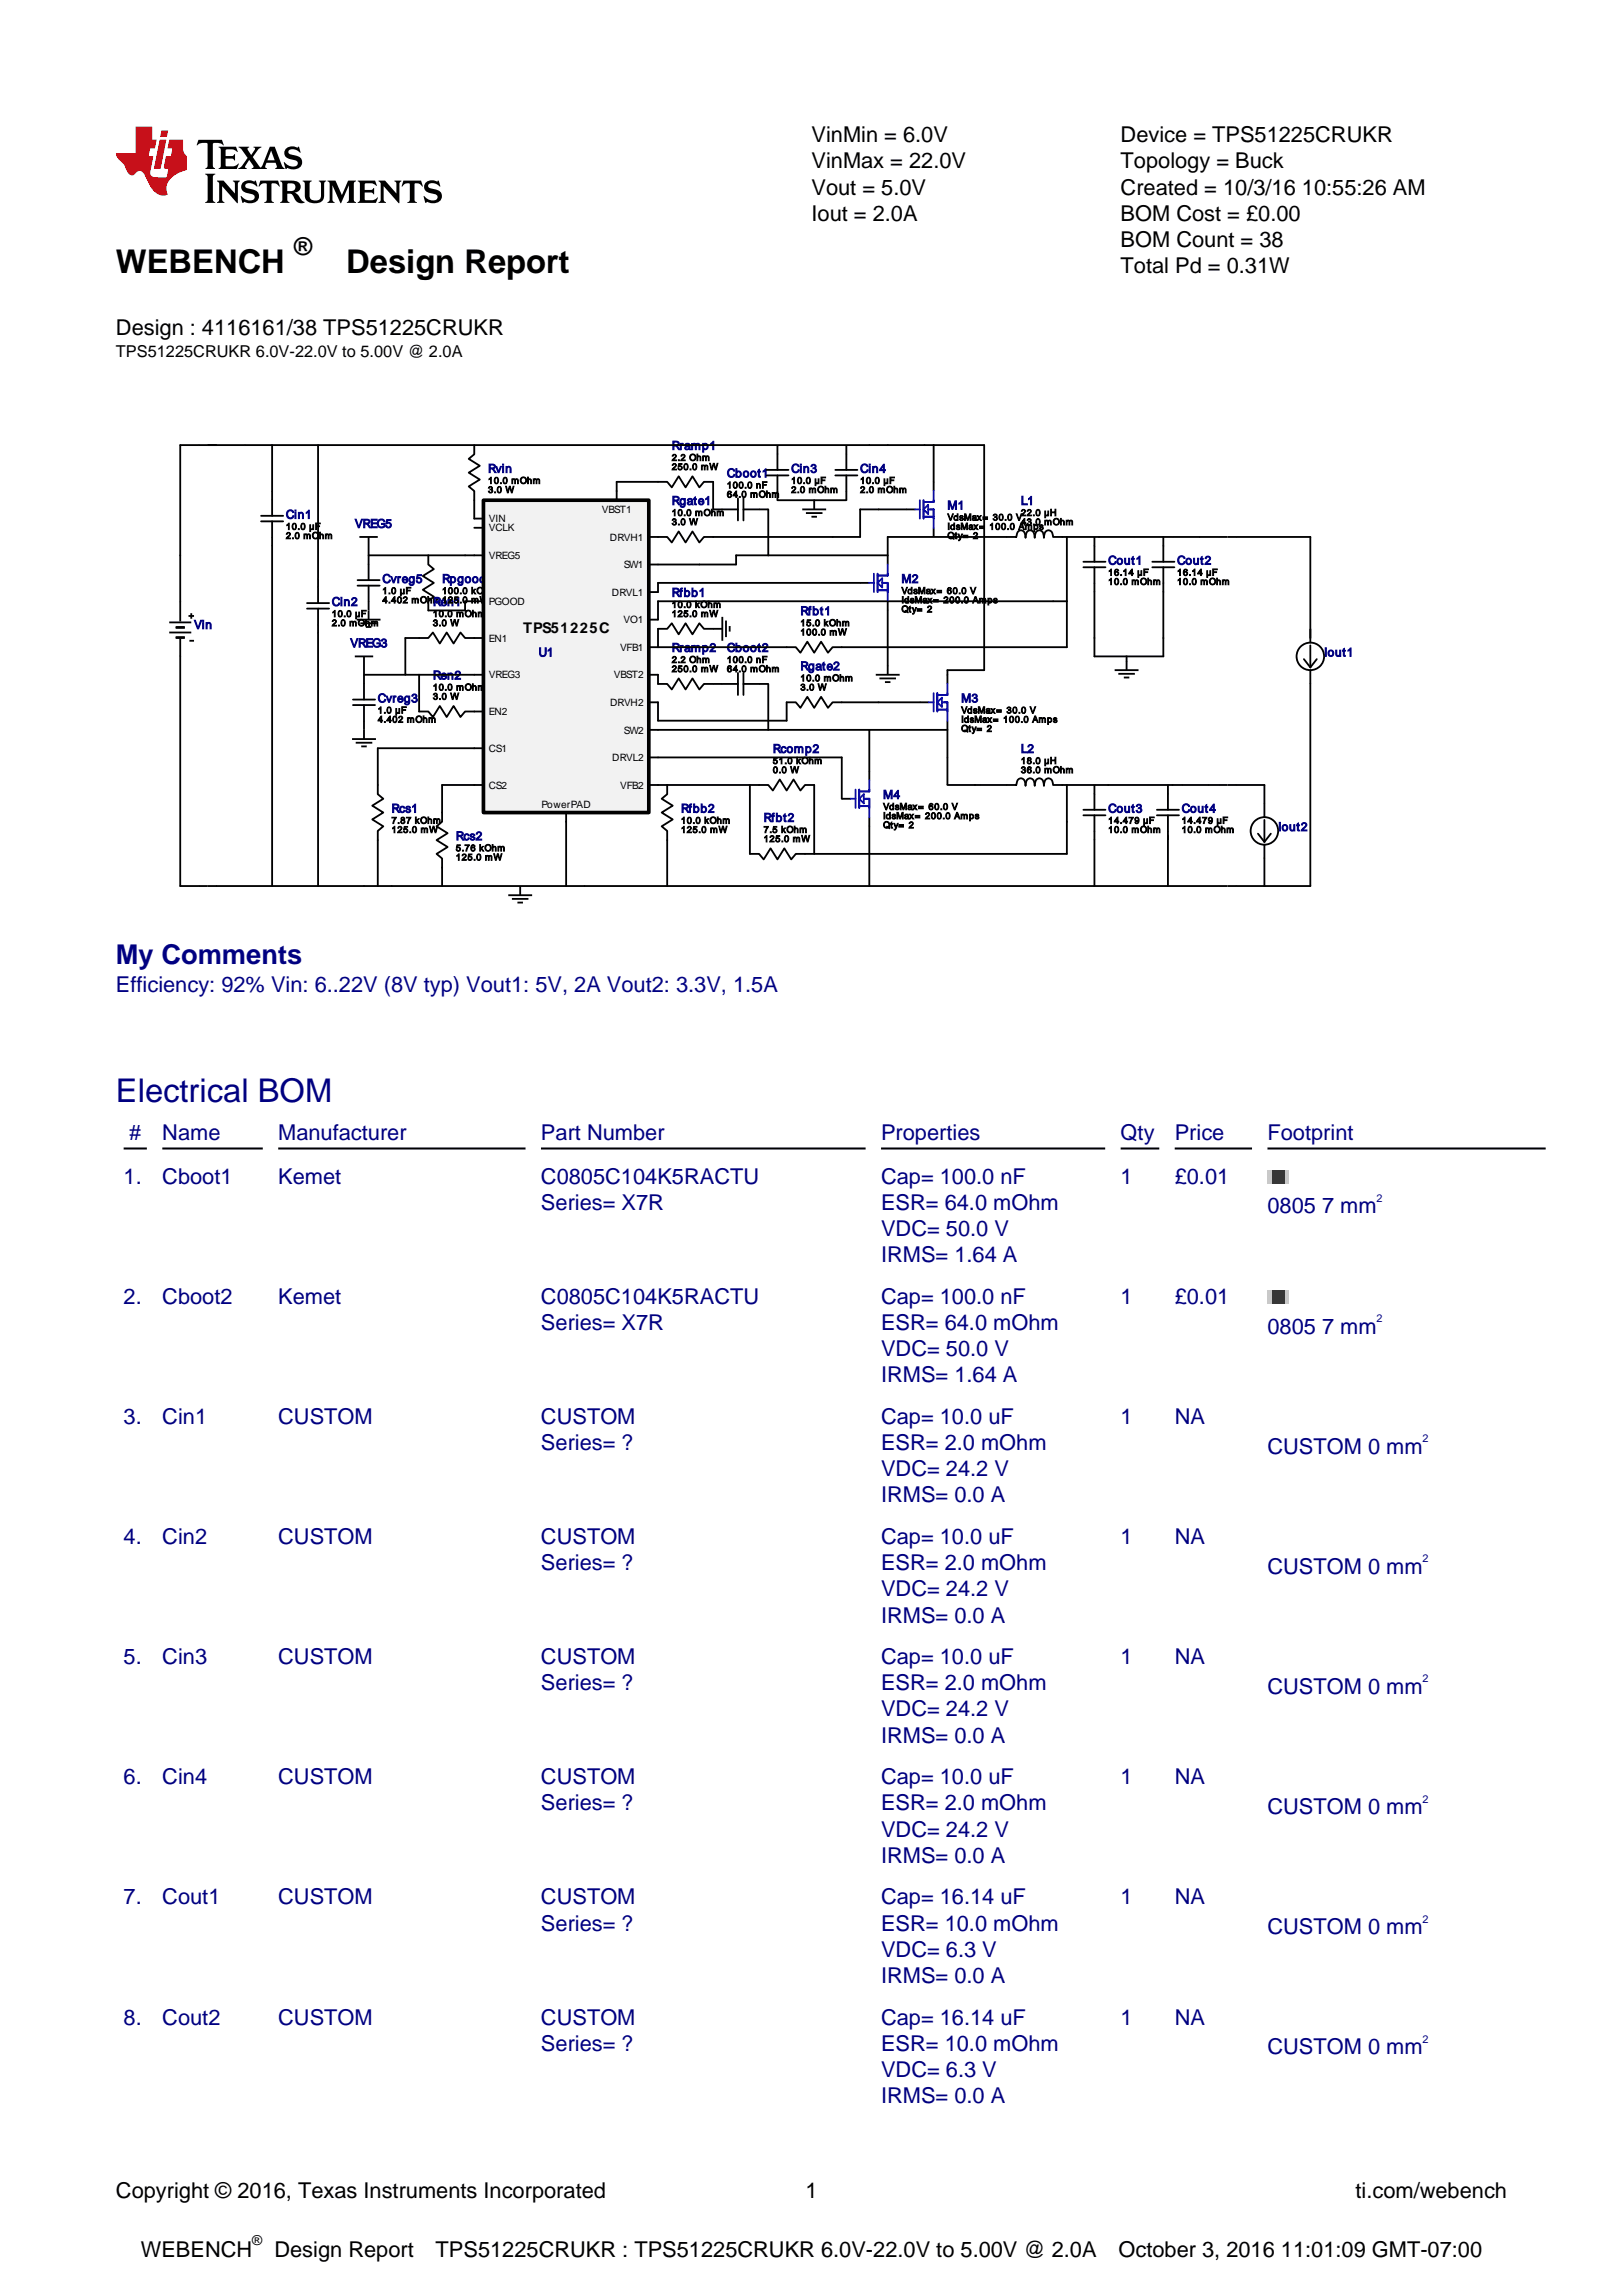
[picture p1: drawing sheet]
<svg xmlns="http://www.w3.org/2000/svg" width="210mm" height="297mm" viewBox="0 0 210 297" stroke-linecap="round" stroke-linejoin="round" font-family="sans-serif">
<defs><g id="words">
<g font-size="4.2">
<text x="15" y="35.3">WEBENCH</text>
<text x="44.8" y="35.3">Design Report</text>
</g>
<text font-size="4.2" fill="#000080" x="15" y="142.7">Electrical BOM</text>
<text font-size="3.5" fill="#008" x="15" y="124.7">My Comments</text>
<text font-size="3.2" x="38" y="33">®</text>
<g font-size="2.8">
<text x="105" y="18.4">VinMin = 6.0V</text>
<text x="105" y="21.8">VinMax = 22.0V</text>
<text x="145" y="18.4">Device = TPS51225CRUKR</text>
<text x="145" y="21.8">Topology = Buck</text>
<text x="105" y="25.2">Vout = 5.0V</text>
<text x="105" y="28.6">Iout = 2.0A</text>
<text x="145" y="25.2">Created = 10/3/16 10:55:26 AM</text>
<text x="145" y="28.6">BOM Cost = £0.00</text>
<text x="145" y="32">BOM Count = 38</text>
<text x="145" y="35.3">Total Pd = 0.31W</text>
<text x="15" y="43.4">Design : 4116161/38 TPS51225CRUKR</text>
<text x="15" y="284.4">Copyright © 2016, Texas Instruments Incorporated</text>
<text x="104.2" y="284.4">1</text>
<text x="175.4" y="284.4">ti.com/webench</text>
<text x="18.2" y="292">WEBENCH</text>
<text x="35.5" y="292">Design Report</text>
<text x="56.4" y="292">TPS51225CRUKR : TPS51225CRUKR 6.0V-22.0V to 5.00V @ 2.0A</text>
<text x="144.7" y="292">October 3, 2016 11:01:09 GMT-07:00</text>
</g>
<text font-size="2.8" fill="#008" x="15" y="128.3">Efficiency: 92% Vin: 6..22V (8V typ) Vout1: 5V, 2A Vout2: 3.3V, 1.5A</text>
<g font-size="2.8" fill="#000080">
<text x="16.7" y="147.5">#</text>
<text x="21" y="147.5">Name</text>
<text x="36" y="147.5">Manufacturer</text>
<text x="70" y="147.5">Part Number</text>
<text x="114" y="147.5">Properties</text>
<text x="145" y="147.5">Qty</text>
<text x="152" y="147.5">Price</text>
<text x="164" y="147.5">Footprint</text>
<text x="16" y="153.2">1.</text>
<text x="21" y="153.2">Cboot1</text>
<text x="36" y="153.2">Kemet</text>
<text x="70" y="153.2">C0805C104K5RACTU</text>
<text x="114" y="153.2">Cap= 100.0 nF</text>
<text x="145" y="153.2">1</text>
<text x="152" y="153.2">£0.01</text>
<text x="70" y="156.6">Series= X7R</text>
<text x="114" y="156.6">ESR= 64.0 mOhm</text>
<text x="114" y="159.9">VDC= 50.0 V</text>
<text x="164" y="157">0805 7 mm</text>
<text x="114" y="163.3">IRMS= 1.64 A</text>
<text x="16" y="168.7">2.</text>
<text x="21" y="168.7">Cboot2</text>
<text x="36" y="168.7">Kemet</text>
<text x="70" y="168.7">C0805C104K5RACTU</text>
<text x="70" y="172.1">Series= X7R</text>
<text x="114" y="168.7">Cap= 100.0 nF</text>
<text x="114" y="172.1">ESR= 64.0 mOhm</text>
<text x="145" y="168.7">1</text>
<text x="152" y="168.7">£0.01</text>
<text x="164" y="172.6">0805 7 mm</text>
<text x="114" y="175.5">VDC= 50.0 V</text>
<text x="114" y="178.9">IRMS= 1.64 A</text>
<text x="16" y="184.3">3.</text>
<text x="21" y="184.3">Cin1</text>
<text x="36" y="184.3">CUSTOM</text>
<text x="70" y="184.3">CUSTOM</text>
<text x="114" y="184.3">Cap= 10.0 uF</text>
<text x="145" y="184.3">1</text>
<text x="152" y="184.3">NA</text>
<text x="70" y="187.7">Series= ?</text>
<text x="114" y="187.7">ESR= 2.0 mOhm</text>
<text x="114" y="191">VDC= 24.2 V</text>
<text x="164" y="188.1">CUSTOM 0 mm</text>
<text x="114" y="194.4">IRMS= 0.0 A</text>
<text x="16" y="199.8">4.</text>
<text x="21" y="199.8">Cin2</text>
<text x="36" y="199.8">CUSTOM</text>
<text x="70" y="199.8">CUSTOM</text>
<text x="70" y="203.2">Series= ?</text>
<text x="114" y="199.8">Cap= 10.0 uF</text>
<text x="114" y="203.2">ESR= 2.0 mOhm</text>
<text x="145" y="199.8">1</text>
<text x="152" y="199.8">NA</text>
<text x="164" y="203.7">CUSTOM 0 mm</text>
<text x="114" y="206.6">VDC= 24.2 V</text>
<text x="114" y="210">IRMS= 0.0 A</text>
<text x="16" y="215.4">5.</text>
<text x="21" y="215.4">Cin3</text>
<text x="36" y="215.4">CUSTOM</text>
<text x="70" y="215.4">CUSTOM</text>
<text x="114" y="215.4">Cap= 10.0 uF</text>
<text x="145" y="215.4">1</text>
<text x="152" y="215.4">NA</text>
<text x="70" y="218.7">Series= ?</text>
<text x="114" y="218.7">ESR= 2.0 mOhm</text>
<text x="164" y="219.2">CUSTOM 0 mm</text>
<text x="114" y="222.1">VDC= 24.2 V</text>
<text x="114" y="225.5">IRMS= 0.0 A</text>
<text x="16" y="230.9">6.</text>
<text x="21" y="230.9">Cin4</text>
<text x="36" y="230.9">CUSTOM</text>
<text x="70" y="230.9">CUSTOM</text>
<text x="114" y="230.9">Cap= 10.0 uF</text>
<text x="145" y="230.9">1</text>
<text x="152" y="230.9">NA</text>
<text x="70" y="234.3">Series= ?</text>
<text x="114" y="234.3">ESR= 2.0 mOhm</text>
<text x="114" y="237.7">VDC= 24.2 V</text>
<text x="164" y="234.8">CUSTOM 0 mm</text>
<text x="114" y="241.1">IRMS= 0.0 A</text>
<text x="16" y="246.5">7.</text>
<text x="21" y="246.5">Cout1</text>
<text x="36" y="246.5">CUSTOM</text>
<text x="70" y="246.5">CUSTOM</text>
<text x="70" y="249.8">Series= ?</text>
<text x="114" y="246.5">Cap= 16.14 uF</text>
<text x="114" y="249.8">ESR= 10.0 mOhm</text>
<text x="145" y="246.5">1</text>
<text x="152" y="246.5">NA</text>
<text x="164" y="250.3">CUSTOM 0 mm</text>
<text x="114" y="253.2">VDC= 6.3 V</text>
<text x="114" y="256.6">IRMS= 0.0 A</text>
<text x="16" y="262">8.</text>
<text x="21" y="262">Cout2</text>
<text x="36" y="262">CUSTOM</text>
<text x="70" y="262">CUSTOM</text>
<text x="114" y="262">Cap= 16.14 uF</text>
<text x="145" y="262">1</text>
<text x="152" y="262">NA</text>
<text x="70" y="265.4">Series= ?</text>
<text x="114" y="265.4">ESR= 10.0 mOhm</text>
<text x="114" y="268.8">VDC= 6.3 V</text>
<text x="164" y="265.8">CUSTOM 0 mm</text>
<text x="114" y="272.2">IRMS= 0.0 A</text>
</g>
<text font-size="2.1" x="15" y="46.2">TPS51225CRUKR 6.0V-22.0V to 5.00V @ 2.0A</text>
<text font-size="1.9" x="67.7" y="82">TPS51225C</text>
<text font-size="1.8" x="32.6" y="290.6">®</text>
<g font-size="1.5" fill="#000080">
<text x="86.9" y="58.2">Rramp1</text>
<text x="63.1" y="61.2">Rvin</text>
<text x="86.9" y="65.3">Rgate1</text>
<text x="94.1" y="61.8">Cboot1</text>
<text x="102.4" y="61.2">Cin3</text>
<text x="111.3" y="61.2">Cin4</text>
<text x="122.6" y="65.9">M1</text>
<text x="132.1" y="65.3">L1</text>
<text x="37" y="67.1">Cin1</text>
<text x="45.9" y="68.3">VREG5</text>
<text x="49.5" y="75.4">Cvreg5</text>
<text x="57.2" y="75.4">Rpgood</text>
<text x="86.9" y="77.2">Rfbb1</text>
<text x="116.6" y="75.4">M2</text>
<text x="143.4" y="73.1">Cout1</text>
<text x="152.3" y="73.1">Cout2</text>
<text x="25.1" y="81.4">Vin</text>
<text x="42.9" y="78.4">Cin2</text>
<text x="45.3" y="83.8">VREG3</text>
<text x="56" y="78.4">Ren1</text>
<text x="103.6" y="79.6">Rfbt1</text>
<text x="56" y="87.9">Ren2</text>
<text x="69.7" y="84.9">U1</text>
<text x="86.9" y="84.3">Rramp2</text>
<text x="94.1" y="84.3">Cboot2</text>
<text x="103.6" y="86.7">Rgate2</text>
<text x="171.3" y="84.9">Iout1</text>
<text x="48.9" y="90.9">Cvreg3</text>
<text x="124.4" y="90.9">M3</text>
<text x="100" y="97.4">Rcomp2</text>
<text x="132.1" y="97.4">L2</text>
<text x="50.7" y="105.2">Rcs1</text>
<text x="88.1" y="105.2">Rfbb2</text>
<text x="98.8" y="106.3">Rfbt2</text>
<text x="114.3" y="103.4">M4</text>
<text x="143.4" y="105.2">Cout3</text>
<text x="152.9" y="105.2">Cout4</text>
<text x="165.4" y="107.5">Iout2</text>
<text x="59" y="108.7">Rcs2</text>
</g>
<g font-size="1.4" fill="#000080">
<text x="178.1" y="155.5">2</text>
<text x="178.1" y="171.1">2</text>
<text x="184.1" y="186.6">2</text>
<text x="184.1" y="202.2">2</text>
<text x="184.1" y="217.7">2</text>
<text x="184.1" y="233.3">2</text>
<text x="184.1" y="248.8">2</text>
<text x="184.1" y="264.4">2</text>
</g>
<g font-size="1.3">
<text x="63.3" y="67.6">VIN</text>
<text x="63.3" y="68.8">VCLK</text>
<text x="77.9" y="66.4">VBST1</text>
<text x="78.9" y="70">DRVH1</text>
<text x="63.3" y="72.3">VREG5</text>
<text x="79.2" y="77.1">DRVL1</text>
<text x="80.7" y="73.5">SW1</text>
<text x="63.3" y="83">EN1</text>
<text x="80.7" y="80.7">VO1</text>
<text x="63.3" y="87.8">VREG3</text>
<text x="79.4" y="87.8">VBST2</text>
<text x="80.2" y="84.2">VFB1</text>
<text x="63.3" y="92.6">EN2</text>
<text x="78.9" y="91.4">DRVH2</text>
<text x="80.7" y="94.9">SW2</text>
<text x="63.3" y="97.3">CS1</text>
<text x="79.2" y="98.5">DRVL2</text>
<text x="63.3" y="102.1">CS2</text>
<text x="70.1" y="104.6">PowerPAD</text>
<text x="80.3" y="102.1">VFB2</text>
</g>
<g font-size="1.2">
<text x="86.9" y="59.6">2.2 Ohm</text>
<text x="63.1" y="62.6">10.0 mOhm</text>
<text x="63.1" y="63.8">3.0 W</text>
<text x="86.9" y="60.8">250.0 mW</text>
<text x="94.1" y="63.2">100.0 nF</text>
<text x="94.1" y="64.4">64.0 mOhm</text>
<text x="102.4" y="62.6">10.0 µF</text>
<text x="102.4" y="63.8">2.0 mOhm</text>
<text x="111.3" y="62.6">10.0 µF</text>
<text x="111.3" y="63.8">2.0 mOhm</text>
<text x="37" y="68.5">10.0 µF</text>
<text x="37" y="69.7">2.0 mOhm</text>
<text x="86.9" y="66.8">10.0 mOhm</text>
<text x="86.9" y="67.9">3.0 W</text>
<text x="122.6" y="67.3">VdsMax= 30.0 V</text>
<text x="122.6" y="68.5">IdsMax= 100.0 Amps</text>
<text x="122.6" y="69.7">Qty= 2</text>
<text x="132.1" y="66.8">22.0 µH</text>
<text x="132.1" y="67.9">43.0 mOhm</text>
<text x="49.5" y="76.9">1.0 µF</text>
<text x="57.2" y="76.9">100.0 kOhm</text>
<text x="116.6" y="76.9">VdsMax= 60.0 V</text>
<text x="143.4" y="74.5">16.14 µF</text>
<text x="143.4" y="75.7">10.0 mOhm</text>
<text x="152.3" y="74.5">16.14 µF</text>
<text x="152.3" y="75.7">10.0 mOhm</text>
<text x="42.9" y="79.8">10.0 µF</text>
<text x="42.9" y="81">2.0 mOhm</text>
<text x="49.5" y="78">4.402 mOhm 125.0 mWPGOOD</text>
<text x="56" y="79.8">10.0 mOhm</text>
<text x="56" y="81">3.0 W</text>
<text x="86.9" y="78.6">10.0 kOhm</text>
<text x="86.9" y="79.8">125.0 mW</text>
<text x="103.6" y="81">15.0 kOhm</text>
<text x="103.6" y="82.2">100.0 mW</text>
<text x="116.6" y="78">IdsMax= 200.0 Amps</text>
<text x="116.6" y="79.2">Qty= 2</text>
<text x="56" y="89.3">10.0 mOhm</text>
<text x="86.9" y="85.8">2.2 Ohm</text>
<text x="86.9" y="87">250.0 mW</text>
<text x="94.1" y="85.8">100.0 nF</text>
<text x="94.1" y="87">64.0 mOhm</text>
<text x="103.6" y="88.2">10.0 mOhm</text>
<text x="103.6" y="89.3">3.0 W</text>
<text x="48.9" y="92.3">1.0 µF</text>
<text x="48.9" y="93.5">4.402 mOhm</text>
<text x="56" y="90.5">3.0 W</text>
<text x="124.4" y="92.3">VdsMax= 30.0 V</text>
<text x="124.4" y="93.5">IdsMax= 100.0 Amps</text>
<text x="124.4" y="94.7">Qty= 2</text>
<text x="100" y="98.9">51.0 kOhm</text>
<text x="100" y="100">0.0 W</text>
<text x="132.1" y="98.9">18.0 µH</text>
<text x="132.1" y="100">36.0 mOhm</text>
<text x="50.7" y="106.6">7.87 kOhm</text>
<text x="50.7" y="107.8">125.0 mW</text>
<text x="88.1" y="106.6">10.0 kOhm</text>
<text x="88.1" y="107.8">125.0 mW</text>
<text x="98.8" y="107.8">7.5 kOhm</text>
<text x="114.3" y="104.8">VdsMax= 60.0 V</text>
<text x="114.3" y="106">IdsMax= 200.0 Amps</text>
<text x="114.3" y="107.2">Qty= 2</text>
<text x="143.4" y="106.6">14.479 µF</text>
<text x="143.4" y="107.8">10.0 mOhm</text>
<text x="152.9" y="106.6">14.479 µF</text>
<text x="152.9" y="107.8">10.0 mOhm</text>
<text x="59" y="110.1">5.76 kOhm</text>
<text x="59" y="111.3">125.0 mW</text>
<text x="98.8" y="109">125.0 mW</text>
</g>
</g></defs>
<path d="M55.2 23.5a.81 .81 0 0 0-.3 .9 .81 .81 0 0 0 .8 .6l.7 .2 .2 .3a.65 .65 0 0 1-1 .4l-.3-.1-.4-.5-.1 .1 .2 .9h.2l.1-.2a1.41 1.41 0 0 0 1.8-.4 .87 .87 0 0 0-.8-1.2l-.7-.2-.2-.2a.57 .57 0 0 1 .8-.4l.7 .5 .1-.1-.2-.7h-.2v.1a1.29 1.29 0 0 0-1.4 0zM52.2 23.4l-.2 .7v.1a.78 .78 0 0 1 1-.5v2.1v.2l-.3 .2v.1h1.2v-.1l-.2-.2-.1-.2 .1-2.1a.83 .83 0 0 1 .9 .5l.1-.1-.2-.7zM49 23.4l.2 .3 .1 .1v2l-.1 .2-.2 .2v.1h.9v-.1l-.2-.2-.1-.2 .1-1.7 1.9 2.2h.1v-2.5l.2-.4h-.9l.3 .2v1.4l-1.5-1.6zM46.3 23.4v.1l.2 .1 .1 .2v2l-.1 .2-.2 .2v.1h2.3l.3-.7-.1-.1a1.45 1.45 0 0 1-1.6 .4v-1h.9l.2 .2h.1v-.8h-.1l-.2 .3h-.9v-.8a1.59 1.59 0 0 1 1.5 .3l.1-.1-.3-.6zM42.4 23.4v.1l.2 .1 .1 .2v2l-.1 .2-.2 .3h.9l-.3-.3v-.2v-1.8l1.1 2.3 1-2.3v1.8v.2l-.2 .3h1.2v-.1l-.3-.2v-.2v-2v-.2l.3-.1v-.1h-1.1l-.8 1.8-.8-1.8zM39.2 23.4v.1l.2 .1v.2v1.5a1.24 1.24 0 0 0 1.7 1 .9 .9 0 0 0 .8-1l.1-1.7 .2-.2h-1v.1l.3 .1v.2v1.5a.76 .76 0 0 1-.6 .7 .76 .76 0 0 1-.8-.4v-1.8v-.2l.2-.1v-.1zM37.2 23.8a1.01 1.01 0 0 1 1 .1 .52 .52 0 0 1 0 .6 .52 .52 0 0 1-.5 .2h-.5zM36.3 23.4v.1l.2 .1v.2v2v.2l-.2 .2v.1h1.2v-.1l-.3-.2v-.9a.71 .71 0 0 1 .9 .6 .83 .83 0 0 0 1.3 .4 1.13 1.13 0 0 1-.7-.7l-.2-.2-.4-.3a.78 .78 0 0 0 .7-.4 .78 .78 0 0 0-.1-.9l-.6-.2zM33.7 23.4l-.2 .7v.1a.78 .78 0 0 1 1-.5v2.1v.2l-.3 .2v.1h1.2v-.1l-.2-.2-.1-.2 .1-2.1a.83 .83 0 0 1 .9 .5l.1-.1-.2-.7zM31.5 23.5a.81 .81 0 0 0-.3 .9 .81 .81 0 0 0 .8 .6l.8 .2 .2 .3a.65 .65 0 0 1-1 .4l-.3-.1-.5-.5-.1 .1 .3 .9h.1l.1-.2a1.41 1.41 0 0 0 1.9-.4 .87 .87 0 0 0-.9-1.2l-.7-.2-.2-.2a.57 .57 0 0 1 .9-.4l.6 .5 .1-.1-.2-.7h-.1l-.1 .1a1.29 1.29 0 0 0-1.4 0zM28.1 23.4l.2 .3 .1 .1v2l-.1 .2-.2 .2v.1h.9v-.1l-.2-.2-.1-.2 .1-1.7 1.9 2.2h.1v-2.5l.2-.4h-.9l.3 .2v1.4l-1.5-1.6zM26.6 22.5v.1l.2 .1 .1 .3v2.8l-.1 .2-.2 .2v.1h1.3v-.1l-.3-.2-.1-.2v-2.8l.1-.3 .3-.1v-.1zM37.1 19.2a.81 .81 0 0 0-.3 .9 .81 .81 0 0 0 .8 .5l.7 .2 .2 .3a.64 .64 0 0 1-.9 .4l-.3-.1-.5-.4h-.1l.2 .9h.2l.1-.2a1.4 1.4 0 0 0 1.8-.4 .87 .87 0 0 0-.8-1.2l-.7-.2-.2-.2a.57 .57 0 0 1 .8-.4l.7 .5 .1-.1-.2-.7h-.2v.1a1.28 1.28 0 0 0-1.4 .1zM35.1 19.5l.4 1.2h-.9zM30.9 19v.1l.4 .3 .7 1-.6 1-.2 .2-.4 .2v.1h1.1l-.2-.3 .5-.9 .6 .9-.2 .2v.1h1.9l-.2-.3 .2-.5h1.2l.1 .5-.2 .3h1.2l-.3-.5-1-2.4h-.6l-.9 2.3-.3 .4-1-1.4 .6-.9 .5-.3v-.1h-1l.2 .2-.5 .9-.5-.8 .2-.3zM28.3 19v.1l.2 .1 .1 .3v1.9l-.1 .2-.2 .2v.1h2.3l.3-.7-.1-.1a1.45 1.45 0 0 1-1.6 .4v-1l.9 .1 .2 .2h.1v-.8h-.1l-.2 .2h-.9v-.8a1.58 1.58 0 0 1 1.5 .3l.1-.1-.3-.6zM25.7 18.1l-.3 .7h.1a1.15 1.15 0 0 1 1.3-.3l.1 2.9-.1 .2-.2 .2v.1h1.2v-.1l-.2-.2-.1-.2v-2.7l.1-.2h.2a1.06 1.06 0 0 1 1.1 .3h.1l-.3-.7z" fill="#000"/>
<path d="M20.9 16.9l-.2 .8h.9l.2-.8zM20.7 18.1l-.8 3.8h.9l.7-3.8zM17.6 16.4v3.4h-2.6a2.07 2.07 0 0 0 .9 1.4l.4 .6a1.11 1.11 0 0 0 .8 .9l.3-.1a.73 .73 0 0 1 .6-.4 .73 .73 0 0 1 .7 .4l.2 .4a3.4 3.4 0 0 0 1.8 2.2 1.3 1.3 0 0 0 1 0 1.84 1.84 0 0 1 .8-2.4l.8-.5 .9-.3v-1.8a1.13 1.13 0 0 1-.5-1v-1.1h-1.8l-.2 1.1h.6l-.2 1h-.6l-.3 1.2a.38 .38 0 0 0 .2 .5h.4l-.2 1.1a4 4 0 0 1-2-.2 1.19 1.19 0 0 1-.1-1l.3-1.6h-.6l.2-1h.6l.3-1.1h-.6v-1.7z" fill="#f00000"/>
<g fill="none" stroke="#000" stroke-width=".24">
<path d="M26.9 57.6h1.2M31.6 57.6h3.6M61.4 57.6v1.2l-.7 .6 1.4 .9-1.4 .9 1.4 .9-1.4 .9 .7 .5v1.2M100.6 57.6v3.2M109.5 57.6v3.2M33.8 66.8h2.8M33.8 67.5h2.8M35.2 63.5v3.3M35.2 67.5v3.2M39.7 78h2.9M39.7 78.8h2.9M41.2 74.8v3.2"/>
<path d="M41.2 78.8v3.2M46.3 75.8h2.8M46.3 75.1h2.8M47.7 71.9v3.2M47.7 75.8v4.4M55.4 71.9v1.2l.7 .6-1.4 .8 1.4 .9-1.4 .9 1.4 .9-.7 .6v1.2M85.1 69.5h1.2l.6 .7 .9-1.4 .9 1.4 .9-1.4 .9 1.4 .6-.7h1.2M85.1 62.4h1.2l.6 .7 .9-1.5 .9 1.5 .9-1.5 .9 1.5 .6-.7h1.2M92.3 65.9h3.2M93.5 79.8v3.1M95.5 64.5v2.8M96.2 65.9h3.2"/>
<path d="M96.2 64.5v2.8M99.2 60.8h2.8M99.2 61.5h2.8M100.6 61.5v3.2M103.8 65.9h3.1M104.3 66.4h2.1M105 66.9h.7M105.3 64.7v1.2M108.1 60.8h2.8M108.1 61.5h2.8M109.5 61.5v3.2M111.3 75.4h1.2"/>
<path d="M114.9 71.9v1.2M114.9 77.8v1.2M117.2 65.9h1.2M120.8 62.4v1.1M120.8 68.3v1.2M121.4 69.5h3.6M126.7 69.5h4.8M131.5 69.5v-.2a.59 .59 0 0 1 .6-.7 .59 .59 0 0 1 .6 .7v.3v-.3a.59 .59 0 0 1 .6-.7 .59 .59 0 0 1 .6 .7v.3v-.3a.59 .59 0 0 1 .6-.7 .59 .59 0 0 1 .6 .7v.3v-.3a.59 .59 0 0 1 .6-.7 .59 .59 0 0 1 .5 .7l.1 .2h1.1M140.2 72.7h2.8M140.2 73.4h2.8M141.6 69.5v3.2M141.6 73.4v3.2"/>
<path d="M149.1 72.7h2.9M149.1 73.4h2.9M150.5 69.5v3.2M150.5 73.4v3.2M151.7 69.5h3.6M157.7 69.5h1.1M45.6 95.6h3M45.7 90.5h2.8M45.7 91.2h2.8M46 96.1h2.2M46.1 80.2h3.1M46.6 80.7h2.2"/>
<path d="M46.7 96.6h.8M47.1 87.3v3.2M47.1 91.2v4.4M47.3 81.1h.7M54.2 82.6h1.2l.6-.7 .9 1.4 .9-1.4 .9 1.4 .9-1.4 .6 .7h1.2M54.2 92.1h1.2l.6 .7 .9-1.4 .9 1.4 .9-1.4 .9 1.4 .6-.7h1.2M85.1 81.4h1.2l.6-.7 .9 1.4 .9-1.4 .9 1.4 .9-1.4 .6 .7h2.4M85.1 88.5h1.2l.6 .7 .9-1.4 .9 1.4 .9-1.4 .9 1.4 .6-.7h4.4M93.9 80.3v2.1M94.4 81v.7M95.5 87.1v2.8M96.2 87.1v2.8"/>
<path d="M96.2 88.5h3.2M101.8 83.8h1.2l.6 .7 .9-1.5 .8 1.5 .9-1.5 .9 1.5 .6-.7h1.2M101.8 90.9h1.2l.6 .7 .9-1.4 .8 1.4 .9-1.4 .9 1.4 .6-.7h1.2M112.5 99.8v1.2M113.3 87.3h3.1M113.8 87.8h2.1M114.5 88.3h.7M114.9 86.1v1.2M119 90.9h1.2M122.6 98v3.6M122.6 87.3v1.2M122.6 93.3v1.2"/>
<path d="M144.2 86.7h3.1M144.7 87.2h2.1M145.4 87.7h.7M145.8 85.5v1.2M26.9 114.7h1.2M48.9 101.6v1.2l.7 .6-1.4 .9 1.4 .9-1.4 .8 1.4 .9-.7 .6v1.2M57.2 105.2v1.1l-.7 .6 1.4 .9-1.4 .9 1.4 .9-1.4 .9 .7 .6v1.2M65.8 115.9h3.1M66.2 116.3h2.2M67 116.8h.7M67.3 114.7v1.2M86.3 101.6v1.2l-.7 .6 1.4 .9-1.4 .9 1.4 .8-1.4 .9 .7 .6v1.2"/>
<path d="M97 110.5h1.2l.6 .7 .9-1.4 .9 1.4 .9-1.4 .9 1.4 .6-.7h1.2M98.2 101.6h1.2l.6 .7 .9-1.4 .9 1.4 .9-1.4 .9 1.4 .6-.7h1.1M108.9 103.4h1.2M112.5 105.7v1.2M126.7 101.6h4.8M131.5 101.6v-.2a.59 .59 0 0 1 .6-.7 .59 .59 0 0 1 .6 .7v.3v-.3a.59 .59 0 0 1 .6-.7 .59 .59 0 0 1 .6 .7v.3v-.3a.59 .59 0 0 1 .6-.7 .59 .59 0 0 1 .6 .7v.3v-.3a.59 .59 0 0 1 .6-.7 .59 .59 0 0 1 .5 .7l.1 .2h1.1M140.2 104.8h2.8M140.2 105.5h2.8M141.6 101.6v3.2M141.6 105.5v3.2M149.7 104.8h2.8M149.7 105.5h2.8"/>
<path d="M151.1 101.6v3.2M151.1 105.5v3.2M152.9 101.6h3.6M157.7 101.6h1.1M157.7 114.7h1.1"/>
</g>
<g fill="none" stroke="#00f" stroke-width=".24">
<path d="M112.5 75.4h.6M113.1 74.2v2.4M113.6 74.2v2.4M113.6 76.4h1.3M113.6 75.4l.5-.6v1.2zM114.1 75.4h.8v2.4M114.9 73.1v1.4h-1.3M118.4 65.9h.6M119 64.7v2.4M119.5 64.7v2.4M119.5 66.9h1.3M119.5 65.9l.6-.6v1.2z"/>
<path d="M120.1 65.9h.7v2.4M120.8 63.5v1.5h-1.3M120.2 90.9h.6M120.8 89.7v2.4M121.3 89.7v2.4M121.3 91.8h1.3M121.3 90.9l.6-.6v1.2zM121.9 90.9h.7v2.4M122.6 88.5v1.4h-1.3M110.1 103.4h.6M110.7 102.2v2.4M111.2 102.2v2.4"/>
<path d="M111.2 104.3h1.3M111.2 103.4l.6-.6v1.2zM111.8 103.4h.7v2.3M112.5 101v1.4h-1.3"/>
</g>
<path d="M62.6 64.7h21.4v40.5h-21.4z" fill="#f2f2f2"/>
<path d="M62.6 64.7h21.4v40.5h-21.4z" fill="none" stroke="#000" stroke-width=".48"/>
<g fill="none" stroke="#000" stroke-width=".24">
<path d="M31.6 57.6h-8.3v22.8M41.2 57.6v17.2M120.8 57.6v4.8M24.4 79.7h.7M24.7 79.4v.7M35.2 63.5v-5.9h92.1v29.1h-4.7v.6M35.2 70.7v44M46.5 69.5h2.4M47.7 69.5v2.4h14.9M61.4 64.7v2.4h1.2M61.4 68.3h1.2M62.6 77.8h-2.4v1.2h-4.8"/>
<path d="M84 69.5h1.1M85.1 62.4h-5.3v2.3M92.3 62.4v3.5M99.4 65.9v6M100.6 64.7h8.9M111.3 75.4h-26.2v1.2h-1.1M114.9 79v7.1M117.2 65.9h-5.9v3.6h-19M121.4 69.5h-6.5v2.4h-19.7v1.2h-11.2M125 69.5h1.7M137.4 69.5h14.3M138 77.8h-52.9v2.4h-1.1"/>
<path d="M138 69.5v14.3h-29.1M141.6 76.6v8.3h8.9v-8.3M155.3 69.5h2.4M158.8 69.5h10.7v13.7M21.9 80.5h2.8M21.9 81.9h2.8M22.7 82.6h1.2M22.7 81.1h1.2M22.7 81.3h1.2M22.7 82.4h1.2M23.3 82.7v32h3.6M24.5 82.9h.6"/>
<path d="M41.2 82v32.7M45.9 84.9h2.4M47.1 84.9v2.4h15.5M54.2 82.6h-1.8v4.7M54.2 87.3v4.8M61.4 82.6h1.2M61.4 92.1h1.2M62.6 96.8h-13.7v4.8M84 87.3h1.1v1.2M84 98h24.9v5.4M84 94.5h38.6v3.5M84 90.9h1.1v2.4h16.7v-2.4"/>
<path d="M84 83.8h17.8M85.1 81.4v2.4M99.4 88.5v6M108.9 90.9h10.1M112.5 94.5v5.3M145.8 84.9v.6M168.7 85.3l.8 1.1M169.5 83.2a1.78 1.78 0 0 0-1.7 1.7 1.78 1.78 0 0 0 1.7 1.8M169.5 83.2a1.78 1.78 0 0 1 1.8 1.7 1.78 1.78 0 0 1-1.8 1.8M169.5 86.7v28h-10.7M169.5 83.5v2.9M170.4 85.3l-.9 1.1"/>
<path d="M28.1 114.7h129.6M48.9 108.7v6M57.2 112.3v2.4M62.6 101.6h-5.4v3.6M73.3 105.2v9.5M84 101.6h14.2M86.3 108.7v6M97 101.6v8.9M105.3 101.6v8.9M112.5 106.9v7.8M122.6 101.6h4.1M137.4 101.6h15.5"/>
<path d="M138 101.6v8.9h-33.8M141.6 108.7v6M151.1 108.1v6.6M156.5 101.6h1.2M158.8 101.6h4.8v4.1M162.8 107.9l.8 1.1M163.6 105.7a1.78 1.78 0 0 0-1.8 1.8 1.78 1.78 0 0 0 1.8 1.8M163.6 105.7a1.78 1.78 0 0 1 1.8 1.8 1.78 1.78 0 0 1-1.8 1.8M163.6 106.1v2.9M163.6 109.3v5.4M164.4 107.9l-.8 1.1"/>
</g>
<path d="M16 148.6h3M21 148.6h13M36 148.6h32M70 148.6h42M114 148.6h29M145 148.6h5M152 148.6h10M164 148.6h36" fill="none" stroke="#000" stroke-width=".26"/>
<path d="M164 151.4h2.8v1.8h-2.8z" fill="#cbcbcb"/>
<path d="M164.6 151.4h1.6v1.8h-1.6z" fill="#363636"/>
<path d="M164 167h2.8v1.7h-2.8z" fill="#cbcbcb"/>
<path d="M164.6 167h1.6v1.7h-1.6z" fill="#363636"/>
<use href="#words"/>
</svg>
